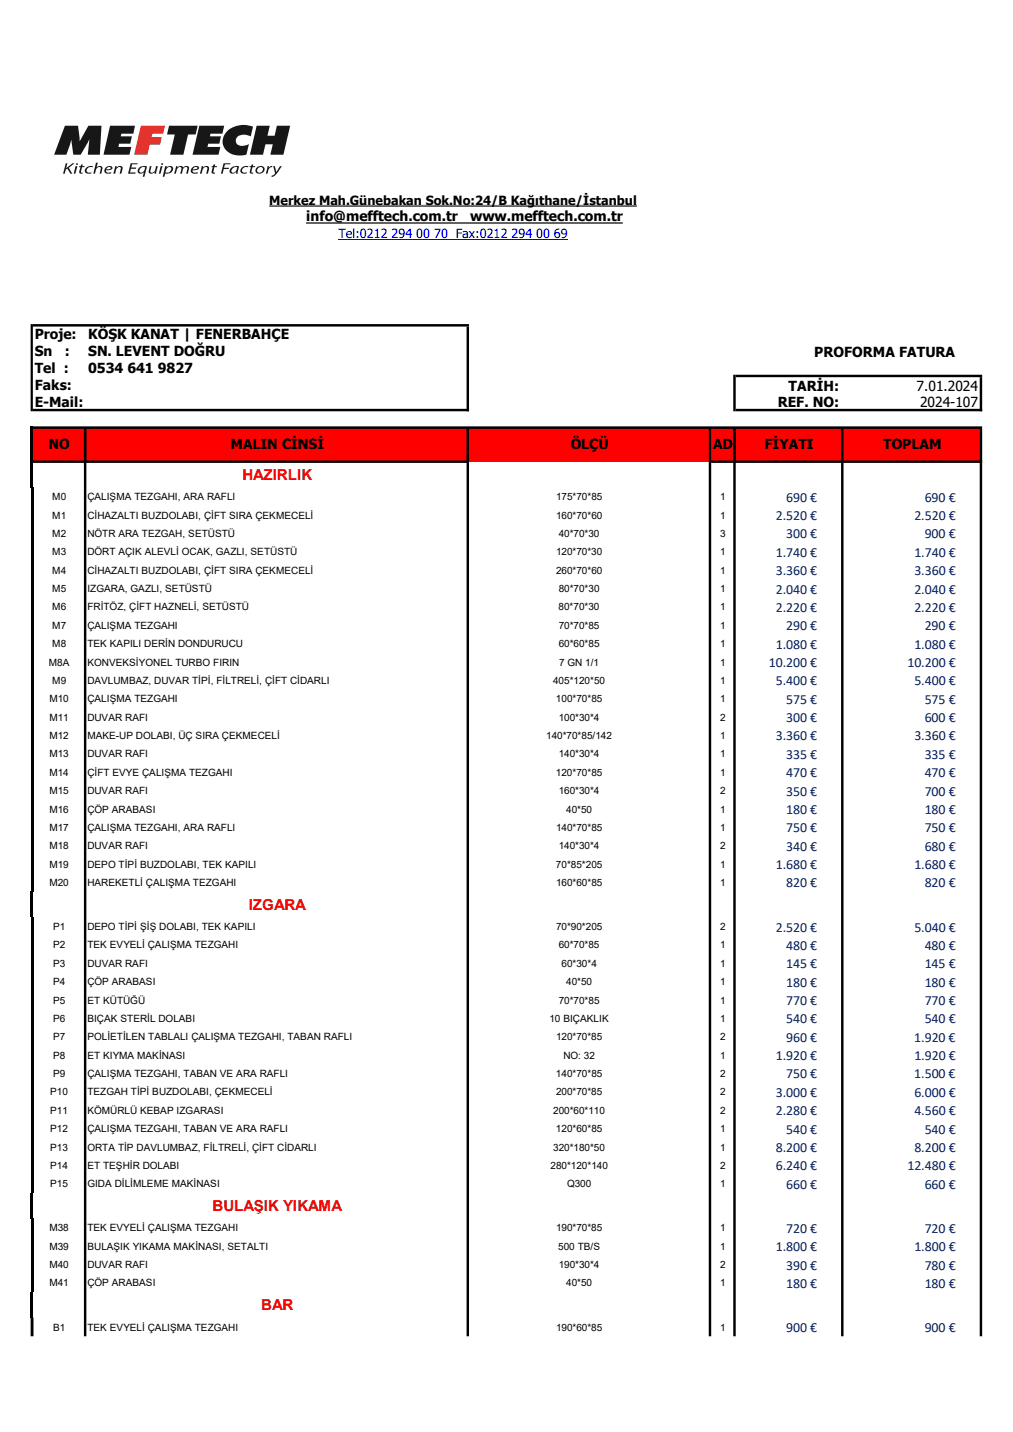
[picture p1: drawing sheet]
<svg xmlns="http://www.w3.org/2000/svg" width="210mm" height="297mm" viewBox="0 0 210 297" stroke-linecap="round" stroke-linejoin="round" font-family="sans-serif">
<defs><g id="words">
<g font-size="3.1" fill="#f00">
<text x="50.2" y="99.5">HAZIRLIK</text>
<text x="51.6" y="188.7">IZGARA</text>
<text x="44.1" y="251.2">BULAŞIK YIKAMA</text>
<text x="54.1" y="271.7">BAR</text>
</g>
<g font-size="2.9">
<text x="63.5" y="45.9">info@mefftech.com.tr</text>
<text x="97.5" y="45.9">www.mefftech.com.tr</text>
<text x="7.2" y="70.3">Proje:</text>
<text x="18.3" y="70.3">KÖŞK KANAT | FENERBAHÇE</text>
<text x="7.2" y="73.7">Sn</text>
<text x="7.2" y="77.3">Tel :</text>
<text x="13.4" y="73.7">:</text>
<text x="18.3" y="73.7">SN. LEVENT DOĞRU</text>
<text x="18.3" y="77.3">0534 641 9827</text>
<text x="168.8" y="74">PROFORMA FATURA</text>
<text x="7.2" y="80.8">Faks:</text>
<text x="163.5" y="81">TARİH:</text>
<text x="190" y="81">7.01.2024</text>
<text x="7.2" y="84.4">E-Mail:</text>
<text x="161.2" y="84.5">REF. NO:</text>
<text x="190.8" y="84.5">2024-107</text>
<text x="10.1" y="93.2">NO</text>
<text x="47.8" y="93.2">MALIN CİNSİ</text>
<text x="118.3" y="93.2">ÖLÇÜ</text>
<text x="147.8" y="93.2">AD</text>
<text x="158.5" y="93.2">FİYATI</text>
<text x="183.1" y="93.2">TOPLAM</text>
</g>
<g font-size="2.9" fill="#002060">
<text x="160.8" y="107.9">2.520 €</text>
<text x="163" y="104.1">690 €</text>
<text x="189.6" y="107.9">2.520 €</text>
<text x="191.7" y="104.1">690 €</text>
<text x="163" y="111.7">300 €</text>
<text x="191.7" y="111.7">900 €</text>
<text x="160.8" y="115.5">1.740 €</text>
<text x="160.8" y="119.3">3.360 €</text>
<text x="189.6" y="115.5">1.740 €</text>
<text x="189.6" y="119.3">3.360 €</text>
<text x="160.8" y="123.1">2.040 €</text>
<text x="189.6" y="123.1">2.040 €</text>
<text x="160.8" y="126.9">2.220 €</text>
<text x="163" y="130.7">290 €</text>
<text x="189.6" y="126.9">2.220 €</text>
<text x="191.7" y="130.7">290 €</text>
<text x="160.8" y="134.5">1.080 €</text>
<text x="189.6" y="134.5">1.080 €</text>
<text x="159.4" y="138.3">10.200 €</text>
<text x="160.8" y="142.2">5.400 €</text>
<text x="188.1" y="138.3">10.200 €</text>
<text x="189.6" y="142.2">5.400 €</text>
<text x="163" y="146">575 €</text>
<text x="163" y="149.8">300 €</text>
<text x="191.7" y="146">575 €</text>
<text x="191.7" y="149.8">600 €</text>
<text x="160.8" y="153.6">3.360 €</text>
<text x="189.6" y="153.6">3.360 €</text>
<text x="163" y="157.4">335 €</text>
<text x="163" y="161.2">470 €</text>
<text x="191.7" y="157.4">335 €</text>
<text x="191.7" y="161.2">470 €</text>
<text x="163" y="165">350 €</text>
<text x="191.7" y="165">700 €</text>
<text x="163" y="168.8">180 €</text>
<text x="163" y="172.6">750 €</text>
<text x="191.7" y="168.8">180 €</text>
<text x="191.7" y="172.6">750 €</text>
<text x="163" y="176.4">340 €</text>
<text x="191.7" y="176.4">680 €</text>
<text x="160.8" y="180.3">1.680 €</text>
<text x="163" y="184.1">820 €</text>
<text x="189.6" y="180.3">1.680 €</text>
<text x="191.7" y="184.1">820 €</text>
<text x="160.8" y="193.2">2.520 €</text>
<text x="163" y="197">480 €</text>
<text x="189.6" y="193.2">5.040 €</text>
<text x="191.7" y="197">480 €</text>
<text x="163" y="200.8">145 €</text>
<text x="191.7" y="200.8">145 €</text>
<text x="163" y="204.6">180 €</text>
<text x="163" y="208.4">770 €</text>
<text x="191.7" y="204.6">180 €</text>
<text x="191.7" y="208.4">770 €</text>
<text x="163" y="212.3">540 €</text>
<text x="191.7" y="212.3">540 €</text>
<text x="160.8" y="219.9">1.920 €</text>
<text x="163" y="216.1">960 €</text>
<text x="189.6" y="216.1">1.920 €</text>
<text x="189.6" y="219.9">1.920 €</text>
<text x="160.8" y="227.5">3.000 €</text>
<text x="163" y="223.7">750 €</text>
<text x="189.6" y="223.7">1.500 €</text>
<text x="189.6" y="227.5">6.000 €</text>
<text x="160.8" y="231.3">2.280 €</text>
<text x="189.6" y="231.3">4.560 €</text>
<text x="160.8" y="238.9">8.200 €</text>
<text x="163" y="235.1">540 €</text>
<text x="189.6" y="238.9">8.200 €</text>
<text x="191.7" y="235.1">540 €</text>
<text x="160.8" y="242.7">6.240 €</text>
<text x="188.1" y="242.7">12.480 €</text>
<text x="163" y="246.5">660 €</text>
<text x="191.7" y="246.5">660 €</text>
<text x="163" y="255.7">720 €</text>
<text x="191.7" y="255.7">720 €</text>
<text x="160.8" y="259.5">1.800 €</text>
<text x="163" y="263.3">390 €</text>
<text x="189.6" y="259.5">1.800 €</text>
<text x="191.7" y="263.3">780 €</text>
<text x="163" y="267.1">180 €</text>
<text x="191.7" y="267.1">180 €</text>
<text x="163" y="276.3">900 €</text>
<text x="191.7" y="276.3">900 €</text>
</g>
<text font-size="2.6" x="55.8" y="42.4">Merkez Mah.Günebakan Sok.No:24/B Kağıthane/İstanbul</text>
<text font-size="2.6" fill="#00f" x="70.2" y="49.3">Tel:0212 294 00 70 Fax:0212 294 00 69</text>
<g font-size="2.1">
<text x="10.8" y="103.8">M0</text>
<text x="10.8" y="107.6">M1</text>
<text x="18.1" y="103.8">ÇALIŞMA TEZGAHI, ARA RAFLI</text>
<text x="18.1" y="107.6">CİHAZALTI BUZDOLABI, ÇİFT SIRA ÇEKMECELİ</text>
<text x="115.3" y="107.6">160*70*60</text>
<text x="115.3" y="103.8">175*70*85</text>
<text x="149.3" y="107.6">1</text>
<text x="149.3" y="103.8">1</text>
<text x="10.8" y="111.4">M2</text>
<text x="18.1" y="111.4">NÖTR ARA TEZGAH, SETÜSTÜ</text>
<text x="115.8" y="111.4">40*70*30</text>
<text x="149.3" y="111.4">3</text>
<text x="10.8" y="115.2">M3</text>
<text x="10.8" y="119">M4</text>
<text x="18.1" y="115.2">DÖRT AÇIK ALEVLİ OCAK, GAZLI, SETÜSTÜ</text>
<text x="18.1" y="119">CİHAZALTI BUZDOLABI, ÇİFT SIRA ÇEKMECELİ</text>
<text x="115.3" y="115.2">120*70*30</text>
<text x="115.3" y="119">260*70*60</text>
<text x="149.3" y="115.2">1</text>
<text x="149.3" y="119">1</text>
<text x="10.8" y="122.8">M5</text>
<text x="18.1" y="122.8">IZGARA, GAZLI, SETÜSTÜ</text>
<text x="115.8" y="122.8">80*70*30</text>
<text x="149.3" y="122.8">1</text>
<text x="10.8" y="126.6">M6</text>
<text x="10.8" y="130.4">M7</text>
<text x="18.1" y="126.6">FRİTÖZ, ÇİFT HAZNELİ, SETÜSTÜ</text>
<text x="18.1" y="130.4">ÇALIŞMA TEZGAHI</text>
<text x="115.8" y="126.6">80*70*30</text>
<text x="115.8" y="130.4">70*70*85</text>
<text x="149.3" y="130.4">1</text>
<text x="149.3" y="126.6">1</text>
<text x="10.8" y="134.2">M8</text>
<text x="18.1" y="134.2">TEK KAPILI DERİN DONDURUCU</text>
<text x="115.8" y="134.2">60*60*85</text>
<text x="149.3" y="134.2">1</text>
<text x="10.1" y="138">M8A</text>
<text x="10.8" y="141.9">M9</text>
<text x="18.1" y="141.9">DAVLUMBAZ, DUVAR TİPİ, FİLTRELİ, ÇİFT CİDARLI</text>
<text x="18.1" y="138">KONVEKSİYONEL TURBO FIRIN</text>
<text x="114.7" y="141.9">405*120*50</text>
<text x="115.9" y="138">7 GN 1/1</text>
<text x="149.3" y="138">1</text>
<text x="149.3" y="141.9">1</text>
<text x="10.2" y="145.7">M10</text>
<text x="10.2" y="149.5">M11</text>
<text x="18.1" y="145.7">ÇALIŞMA TEZGAHI</text>
<text x="18.1" y="149.5">DUVAR RAFI</text>
<text x="115.3" y="145.7">100*70*85</text>
<text x="115.8" y="149.5">100*30*4</text>
<text x="149.3" y="149.5">2</text>
<text x="149.3" y="145.7">1</text>
<text x="10.2" y="153.3">M12</text>
<text x="18.1" y="153.3">MAKE-UP DOLABI, ÜÇ SIRA ÇEKMECELİ</text>
<text x="113.2" y="153.3">140*70*85/142</text>
<text x="149.3" y="153.3">1</text>
<text x="10.2" y="157.1">M13</text>
<text x="10.2" y="160.9">M14</text>
<text x="18.1" y="157.1">DUVAR RAFI</text>
<text x="18.1" y="160.9">ÇİFT EVYE ÇALIŞMA TEZGAHI</text>
<text x="115.3" y="160.9">120*70*85</text>
<text x="115.8" y="157.1">140*30*4</text>
<text x="149.3" y="157.1">1</text>
<text x="149.3" y="160.9">1</text>
<text x="10.2" y="164.7">M15</text>
<text x="18.1" y="164.7">DUVAR RAFI</text>
<text x="115.8" y="164.7">160*30*4</text>
<text x="149.3" y="164.7">2</text>
<text x="10.2" y="168.5">M16</text>
<text x="10.2" y="172.3">M17</text>
<text x="18.1" y="168.5">ÇÖP ARABASI</text>
<text x="18.1" y="172.3">ÇALIŞMA TEZGAHI, ARA RAFLI</text>
<text x="115.3" y="172.3">140*70*85</text>
<text x="117.4" y="168.5">40*50</text>
<text x="149.3" y="172.3">1</text>
<text x="149.3" y="168.5">1</text>
<text x="10.2" y="176.1">M18</text>
<text x="10.2" y="180">M19</text>
<text x="18.1" y="176.1">DUVAR RAFI</text>
<text x="18.1" y="180">DEPO TİPİ BUZDOLABI, TEK KAPILI</text>
<text x="115.3" y="180">70*85*205</text>
<text x="115.8" y="176.1">140*30*4</text>
<text x="149.3" y="176.1">2</text>
<text x="149.3" y="180">1</text>
<text x="10.2" y="183.8">M20</text>
<text x="18.1" y="183.8">HAREKETLİ ÇALIŞMA TEZGAHI</text>
<text x="115.3" y="183.8">160*60*85</text>
<text x="149.3" y="183.8">1</text>
<text x="11" y="192.9">P1</text>
<text x="11" y="196.7">P2</text>
<text x="18.1" y="192.9">DEPO TİPİ ŞİŞ DOLABI, TEK KAPILI</text>
<text x="18.1" y="196.7">TEK EVYELİ ÇALIŞMA TEZGAHI</text>
<text x="115.3" y="192.9">70*90*205</text>
<text x="115.8" y="196.7">60*70*85</text>
<text x="149.3" y="192.9">2</text>
<text x="149.3" y="196.7">1</text>
<text x="11" y="200.5">P3</text>
<text x="18.1" y="200.5">DUVAR RAFI</text>
<text x="116.4" y="200.5">60*30*4</text>
<text x="149.3" y="200.5">1</text>
<text x="11" y="204.3">P4</text>
<text x="11" y="208.2">P5</text>
<text x="18.1" y="204.3">ÇÖP ARABASI</text>
<text x="18.1" y="208.2">ET KÜTÜĞÜ</text>
<text x="115.8" y="208.2">70*70*85</text>
<text x="117.4" y="204.3">40*50</text>
<text x="149.3" y="208.2">1</text>
<text x="149.3" y="204.3">1</text>
<text x="11" y="212">P6</text>
<text x="11" y="215.8">P7</text>
<text x="18.1" y="212">BIÇAK STERİL DOLABI</text>
<text x="18.1" y="215.8">POLİETİLEN TABLALI ÇALIŞMA TEZGAHI, TABAN RAFLI</text>
<text x="113.9" y="212">10 BIÇAKLIK</text>
<text x="115.3" y="215.8">120*70*85</text>
<text x="149.3" y="212">1</text>
<text x="149.3" y="215.8">2</text>
<text x="11" y="219.6">P8</text>
<text x="18.1" y="219.6">ET KIYMA MAKİNASI</text>
<text x="116.8" y="219.6">NO: 32</text>
<text x="149.3" y="219.6">1</text>
<text x="10.4" y="227.2">P10</text>
<text x="11" y="223.4">P9</text>
<text x="18.1" y="223.4">ÇALIŞMA TEZGAHI, TABAN VE ARA RAFLI</text>
<text x="18.1" y="227.2">TEZGAH TİPİ BUZDOLABI, ÇEKMECELİ</text>
<text x="115.3" y="223.4">140*70*85</text>
<text x="115.3" y="227.2">200*70*85</text>
<text x="149.3" y="227.2">2</text>
<text x="149.3" y="223.4">2</text>
<text x="10.4" y="231">P11</text>
<text x="18.1" y="231">KÖMÜRLÜ KEBAP IZGARASI</text>
<text x="114.7" y="231">200*60*110</text>
<text x="149.3" y="231">2</text>
<text x="10.4" y="234.8">P12</text>
<text x="10.4" y="238.6">P13</text>
<text x="18.1" y="234.8">ÇALIŞMA TEZGAHI, TABAN VE ARA RAFLI</text>
<text x="18.1" y="238.6">ORTA TİP DAVLUMBAZ, FİLTRELİ, ÇİFT CİDARLI</text>
<text x="114.7" y="238.6">320*180*50</text>
<text x="115.3" y="234.8">120*60*85</text>
<text x="149.3" y="238.6">1</text>
<text x="149.3" y="234.8">1</text>
<text x="10.4" y="242.4">P14</text>
<text x="18.1" y="242.4">ET TEŞHİR DOLABI</text>
<text x="114.1" y="242.4">280*120*140</text>
<text x="149.3" y="242.4">2</text>
<text x="10.4" y="246.3">P15</text>
<text x="18.1" y="246.3">GIDA DİLİMLEME MAKİNASI</text>
<text x="117.6" y="246.3">Q300</text>
<text x="149.3" y="246.3">1</text>
<text x="10.2" y="255.4">M38</text>
<text x="18.1" y="255.4">TEK EVYELİ ÇALIŞMA TEZGAHI</text>
<text x="115.3" y="255.4">190*70*85</text>
<text x="149.3" y="255.4">1</text>
<text x="10.2" y="259.2">M39</text>
<text x="10.2" y="263">M40</text>
<text x="18.1" y="259.2">BULAŞIK YIKAMA MAKİNASI, SETALTI</text>
<text x="18.1" y="263">DUVAR RAFI</text>
<text x="115.7" y="259.2">500 TB/S</text>
<text x="115.8" y="263">190*30*4</text>
<text x="149.3" y="263">2</text>
<text x="149.3" y="259.2">1</text>
<text x="10.2" y="266.8">M41</text>
<text x="18.1" y="266.8">ÇÖP ARABASI</text>
<text x="117.4" y="266.8">40*50</text>
<text x="149.3" y="266.8">1</text>
<text x="11" y="276">B1</text>
<text x="18.1" y="276">TEK EVYELİ ÇALIŞMA TEZGAHI</text>
<text x="115.3" y="276">190*60*85</text>
<text x="149.3" y="276">1</text>
</g>
</g></defs>
<path d="M6.7 88.7h196.7v7.1h-196.7z" fill="#f00"/>
<g fill="#fff">
<path d="M97 95.8h106.4v5.3h-106.4z"/>
<path d="M97 184.9h106.4v5.4h-106.4z"/>
<path d="M97 247.4h106.4v5.4h-106.4z"/>
<path d="M97 268h106.4v5.3h-106.4z"/>
</g>
<g fill="#fff">
<path d="M97 101.1h12.4v3.8h-12.4zM130.4 101.1h16.8v3.8h-16.8zM169.9 101.1h4.8v3.8h-4.8zM198.7 101.1h4.7v3.8h-4.7z" fill-rule="evenodd"/>
<path d="M97 104.9h12.4v3.9h-12.4zM130.4 104.9h16.8v3.9h-16.8zM169.9 104.9h4.8v3.9h-4.8zM198.7 104.9h4.7v3.9h-4.7z" fill-rule="evenodd"/>
<path d="M97 108.7h12.4v3.9h-12.4zM130.4 108.7h16.8v3.9h-16.8zM169.9 108.7h4.8v3.9h-4.8zM198.7 108.7h4.7v3.9h-4.7z" fill-rule="evenodd"/>
<path d="M97 112.5h12.4v3.9h-12.4zM130.4 112.5h16.8v3.9h-16.8zM169.9 112.5h4.8v3.9h-4.8zM198.7 112.5h4.7v3.9h-4.7z" fill-rule="evenodd"/>
<path d="M97 116.3h12.4v3.9h-12.4zM130.4 116.3h16.8v3.9h-16.8zM169.9 116.3h4.8v3.9h-4.8zM198.7 116.3h4.7v3.9h-4.7z" fill-rule="evenodd"/>
<path d="M97 120.1h12.4v3.9h-12.4zM130.4 120.1h16.8v3.9h-16.8zM169.9 120.1h4.8v3.9h-4.8zM198.7 120.1h4.7v3.9h-4.7z" fill-rule="evenodd"/>
<path d="M97 124h12.4v3.8h-12.4zM130.4 124h16.8v3.8h-16.8zM169.9 124h4.8v3.8h-4.8zM198.7 124h4.7v3.8h-4.7z" fill-rule="evenodd"/>
<path d="M97 127.8h12.4v3.8h-12.4zM130.4 127.8h16.8v3.8h-16.8zM169.9 127.8h4.8v3.8h-4.8zM198.7 127.8h4.7v3.8h-4.7z" fill-rule="evenodd"/>
<path d="M97 131.6h12.4v3.8h-12.4zM130.4 131.6h16.8v3.8h-16.8zM169.9 131.6h4.8v3.8h-4.8zM198.7 131.6h4.7v3.8h-4.7z" fill-rule="evenodd"/>
<path d="M97 135.4h12.4v3.8h-12.4zM130.4 135.4h16.8v3.8h-16.8zM169.9 135.4h4.8v3.8h-4.8zM198.7 135.4h4.7v3.8h-4.7z" fill-rule="evenodd"/>
<path d="M97 139.2h12.4v3.8h-12.4zM130.4 139.2h16.8v3.8h-16.8zM169.9 139.2h4.8v3.8h-4.8zM198.7 139.2h4.7v3.8h-4.7z" fill-rule="evenodd"/>
<path d="M97 143h12.4v3.9h-12.4zM130.4 143h16.8v3.9h-16.8zM169.9 143h4.8v3.9h-4.8zM198.7 143h4.7v3.9h-4.7z" fill-rule="evenodd"/>
<path d="M97 146.8h12.4v3.9h-12.4zM130.4 146.8h16.8v3.9h-16.8zM169.9 146.8h4.8v3.9h-4.8zM198.7 146.8h4.7v3.9h-4.7z" fill-rule="evenodd"/>
<path d="M97 150.6h12.4v3.9h-12.4zM130.4 150.6h16.8v3.9h-16.8zM169.9 150.6h4.8v3.9h-4.8zM198.7 150.6h4.7v3.9h-4.7z" fill-rule="evenodd"/>
<path d="M97 154.4h12.4v3.9h-12.4zM130.4 154.4h16.8v3.9h-16.8zM169.9 154.4h4.8v3.9h-4.8zM198.7 154.4h4.7v3.9h-4.7z" fill-rule="evenodd"/>
<path d="M97 158.2h12.4v3.9h-12.4zM130.4 158.2h16.8v3.9h-16.8zM169.9 158.2h4.8v3.9h-4.8zM198.7 158.2h4.7v3.9h-4.7z" fill-rule="evenodd"/>
<path d="M97 162.1h12.4v22.9h-12.4zM130.4 162.1h16.8v22.9h-16.8zM169.9 162.1h4.8v22.9h-4.8zM198.7 162.1h4.7v22.9h-4.7z" fill-rule="evenodd"/>
<path d="M97 190.2h12.4v57.2h-12.4zM130.4 190.2h16.8v57.2h-16.8zM169.9 190.2h4.8v57.2h-4.8zM198.7 190.2h4.7v57.2h-4.7z" fill-rule="evenodd"/>
<path d="M97 252.7h12.4v15.3h-12.4zM130.4 252.7h16.8v15.3h-16.8zM169.9 252.7h4.8v15.3h-4.8zM198.7 252.7h4.7v15.3h-4.7z" fill-rule="evenodd"/>
<path d="M97 273.3h12.4v3.9h-12.4zM130.4 273.3h16.8v3.9h-16.8zM169.9 273.3h4.8v3.9h-4.8zM198.7 273.3h4.7v3.9h-4.7z" fill-rule="evenodd"/>
</g>
<g fill="#000">
<path d="M55.8 42.5h76.2v.1h-76.2zM55.8 42.8h76.2v.1h-76.2zM6.8 84.8h90.4v.5h-90.4z" fill-rule="evenodd"/>
<path d="M63.5 46.1h65.6v.1h-65.6zM63.5 46.3h65.6v.1h-65.6z" fill-rule="evenodd"/>
<path d="M6.3 67.2h.5v18.1h-.5zM96.7 67.7h.5v17.6h-.5zM152 77.7h.5v7.6h-.5zM203.1 78.2h.5v7.1h-.5zM6.8 95.5h90.4v.5h-90.4z" fill-rule="evenodd"/>
<path d="M6.8 88.4h196.8v.5h-196.8zM147.4 95.5h56.2v.5h-56.2z" fill-rule="evenodd"/>
<path d="M6.3 273.3h.6v3.9h-.6zM96.7 88.9h.5v188.3h-.5zM152 88.9h.5v188.3h-.5zM203.1 88.9h.5v188.3h-.5zM17.4 88.9h.5v188.3h-.5zM146.9 88.9h.5v188.3h-.5zM174.4 88.9h.5v188.3h-.5zM6.8 67.2h90.4v.5h-90.4zM152.5 77.7h51.1v.5h-51.1zM152.5 84.8h51.1v.5h-51.1z" fill-rule="evenodd"/>
</g>
<path d="M70.2 49.6h47.5" fill="none" stroke="#00f" stroke-width=".21"/>
<path d="M6.3 88.4h.5v12.7h-.5zM6.3 101.1h.6v83.9h-.6zM6.3 185h.5v5.2h-.5zM6.3 190.2h.6v57.2h-.6zM6.3 247.4h.5v5.3h-.5zM6.3 252.7h.6v15.3h-.6zM6.3 268h.5v5.3h-.5z" fill="#000"/>
<g fill="#181717">
<path d="M13.5 26.1h2.7l.3 3.2 1.8-3.2h2.7l-.3 6h-2.5l.3-3.2-1.8 3.2h-1.5l-.4-3.1-1 3.1h-2.6z" fill-rule="evenodd"/>
<path d="M22.8 26.1h5.2l-.4 1.6h-2.4l-.2 .6h2.3l-.3 1.5h-2.3l-.1 .7h2.6l-.4 1.6h-5.3z" fill-rule="evenodd"/>
</g>
<path d="M29.2 26.1h5l-.4 1.6h-2.2l-.2 .7h2.1l-.3 1.6h-2.2l-.4 2.1h-2.8z" fill-rule="evenodd" fill="#e4322b"/>
<g fill="#181717">
<path d="M35.1 26.1h5.9l-.4 1.8h-1.6l-1 4.2h-2.7l.9-4.2h-1.6z" fill-rule="evenodd"/>
<path d="M41.3 26.1h5.2l-.4 1.6h-2.5l-.1 .6h2.3l-.3 1.5h-2.3l-.2 .7h2.7l-.4 1.6h-5.4z" fill-rule="evenodd"/>
<path d="M47.2 27.1a5.2 5.2 0 0 1 5.3-.8l-.5 2-.3-.1a2.08 2.08 0 0 0-2.8 .7 1.29 1.29 0 0 0 .6 1.2 1.29 1.29 0 0 0 1.4 0l.7-.2-.5 2.1a4 4 0 0 1-4.8-1.7 2.89 2.89 0 0 1 .9-3.2z" fill-rule="evenodd"/>
<path d="M53.2 26.1h2.7l-.4 2.1h1.4l.5-2.1h2.8l-1.4 6h-2.8l.6-2.2h-1.6l-.5 2.2h-2.7z" fill-rule="evenodd"/>
<path d="M13.6 33.9h.4l-.3 1 1.3-1h.5l-1.2 .9 .7 1.2h-.4l-.6-1-.4 .2-.2 .8h-.3z" fill-rule="evenodd"/>
<path d="M15.7 34.5h.3l-.4 1.5h-.3z" fill-rule="evenodd"/>
<path d="M15.8 33.9h.3v.2l-.3 .1z" fill-rule="evenodd"/>
<path d="M16.4 34.5h.3l.1-.3 .3-.1v.4h.5l-.1 .2h-.5l-.2 .9 .3 .2v.2l-.6-.1 .2-1.2h-.3z" fill-rule="evenodd"/>
<path d="M17.8 34.9l.6-.4 .4-.1 .5 .1-.1 .2a.74 .74 0 0 0-1 .1 .74 .74 0 0 0 0 1l.7-.1 .1 .2a.85 .85 0 0 1-1 .1 .85 .85 0 0 1-.4-.9z" fill-rule="evenodd"/>
<path d="M19.9 33.7h.4l-.3 1 .2-.1a.57 .57 0 0 1 .7-.2 .57 .57 0 0 1 .3 .7l-.2 .9h-.3l.2-1.1-.1-.2h-.4l-.4 .3-.3 1h-.4z" fill-rule="evenodd"/>
<path d="M22 34.7l.5-.2v.2l-.5 .4h.5v.2h-.5v.3l.5 .2v.2a.73 .73 0 0 1-.9-.4 .73 .73 0 0 1 .4-.9z" fill-rule="evenodd"/>
<path d="M22.5 35.8l.5-.1 .1 .2-.6 .1z" fill-rule="evenodd"/>
<path d="M22.5 34.5h.6l.2 .1v.4l-.8 .3v-.2l.5-.3-.2-.1h-.3z" fill-rule="evenodd"/>
<path d="M23.9 34.5h.3l-.1 .3a.7 .7 0 0 1 .7-.4 .7 .7 0 0 1 .6 .6l-.3 1h-.3l.2-1.2a.63 .63 0 0 0-1 .5l-.1 .7h-.4z" fill-rule="evenodd"/>
<path d="M27.1 33.9h1.4v.2h-1.1l-.2 .7h1v.2h-1.1l-.1 .8h1.1v.2h-1.6z" fill-rule="evenodd"/>
<path d="M28.7 34.9l.6-.4h.2v.2a.6 .6 0 0 0-.6 .5 .6 .6 0 0 0 .4 .6h.2v.2a.65 .65 0 0 1-.9-.2 .65 .65 0 0 1 .1-.9z" fill-rule="evenodd"/>
<path d="M29.5 34.5h1l-.6 2.2h-.3l.2-1-.3 .3v-.2l.4-.4 .2-.7h-.6z" fill-rule="evenodd"/>
<path d="M31.1 34.5h.3l-.2 1.1 .3 .2 .6-.3 .2-1h.4l-.4 1.5h-.3l.1-.3-.5 .3a.53 .53 0 0 1-.8-.5z" fill-rule="evenodd"/>
<path d="M33.3 34.5h.4l-.4 1.5h-.4z" fill-rule="evenodd"/>
<path d="M33.5 33.9h.3v.2l-.3 .1z" fill-rule="evenodd"/>
<path d="M34.2 34.5h.4l-.1 .3 .4-.3-.4 .6-.2 .6 .6 .1v.2h-.7l-.1 .7h-.4z" fill-rule="evenodd"/>
<path d="M34.9 34.5a.7 .7 0 0 1 1 .3 .7 .7 0 0 1-.4 1l-.6 .2v-.2a.6 .6 0 0 0 .6-.5 .6 .6 0 0 0-.4-.7l-.2 .1z" fill-rule="evenodd"/>
<path d="M36.5 34.5h.3l-.1 .3a.72 .72 0 0 1 1.3 0 .65 .65 0 0 1 .7-.4 .65 .65 0 0 1 .5 .6l-.3 1h-.3l.3-1.1-.2-.2a.66 .66 0 0 0-.8 .5l-.2 .8h-.3l.2-1.1-.1-.2a.65 .65 0 0 0-.8 .5l-.3 .8h-.3z" fill-rule="evenodd"/>
<path d="M40 34.7l.4-.2v.2l-.4 .4h.4v.2h-.5v.2l.2 .2 .3 .1v.2a.72 .72 0 0 1-.9-.4 .72 .72 0 0 1 .5-.9z" fill-rule="evenodd"/>
<path d="M40.4 35.8l.6-.1v.2l-.6 .1z" fill-rule="evenodd"/>
<path d="M40.4 34.5a.58 .58 0 0 1 .9 .3l-.2 .3-.7 .2v-.2l.5-.3-.1-.1h-.4z" fill-rule="evenodd"/>
<path d="M41.8 34.5h.3v.3l.2-.2a.6 .6 0 0 1 .7-.2 .6 .6 0 0 1 .3 .7l-.2 .9h-.3l.2-1.2a.62 .62 0 0 0-1 .5l-.2 .7h-.4z" fill-rule="evenodd"/>
<path d="M43.9 34.5h.3v-.3l.4-.1-.1 .4h.5v.2h-.6l-.2 .9 .4 .2v.2l-.7-.1 .2-1.2h-.3z" fill-rule="evenodd"/>
<path d="M46.4 33.9h1.4v.2h-1.1l-.3 .7h1.1l-.1 .3h-1l-.3 .9h-.3z" fill-rule="evenodd"/>
<path d="M47.8 34.9l.8-.4v.2l-.5 .3a.44 .44 0 0 0-.1 .5 .44 .44 0 0 0 .3 .3h.3v.1l-.4 .1a.59 .59 0 0 1-.6-.4 .59 .59 0 0 1 .2-.7z" fill-rule="evenodd"/>
<path d="M48.6 34.5h1l-.3 1.5h-.4l.1-.4-.4 .3 .4-.6 .2-.6h-.6z" fill-rule="evenodd"/>
<path d="M50.1 34.9a1.35 1.35 0 0 1 1.4-.4l-.1 .2a.73 .73 0 0 0-.9 .1 .73 .73 0 0 0-.1 1l.8-.1v.2a.79 .79 0 0 1-1.1 0 .79 .79 0 0 1 0-1z" fill-rule="evenodd"/>
<path d="M51.8 34.5h.3l.1-.3 .3-.1-.1 .4h.5l-.1 .2h-.4l-.2 .7v.4h.3v.2l-.7-.1 .2-1.2h-.3z" fill-rule="evenodd"/>
<path d="M53.3 34.7l.6-.2v.2a.57 .57 0 0 0-.6 .5 .57 .57 0 0 0 .6 .6v.2a.74 .74 0 0 1-.9-.4 .74 .74 0 0 1 .3-.9z" fill-rule="evenodd"/>
<path d="M53.9 34.5a.76 .76 0 0 1 1 .5 .76 .76 0 0 1-.7 .9l-.3 .1v-.2a.6 .6 0 0 0 .6-.5 .6 .6 0 0 0-.5-.7l-.1 .1z" fill-rule="evenodd"/>
<path d="M55.5 34.5h.3v.3l.3-.3 .4-.1-.1 .3h-.3a1.41 1.41 0 0 0-.6 1.3h-.4z" fill-rule="evenodd"/>
<path d="M56.6 34.5h.4l.3 1.2 .7-1.2h.4l-1.1 1.6-.6 .5-.4 .1v-.2l.7-.5z" fill-rule="evenodd"/>
</g>
<use href="#words"/>
</svg>
